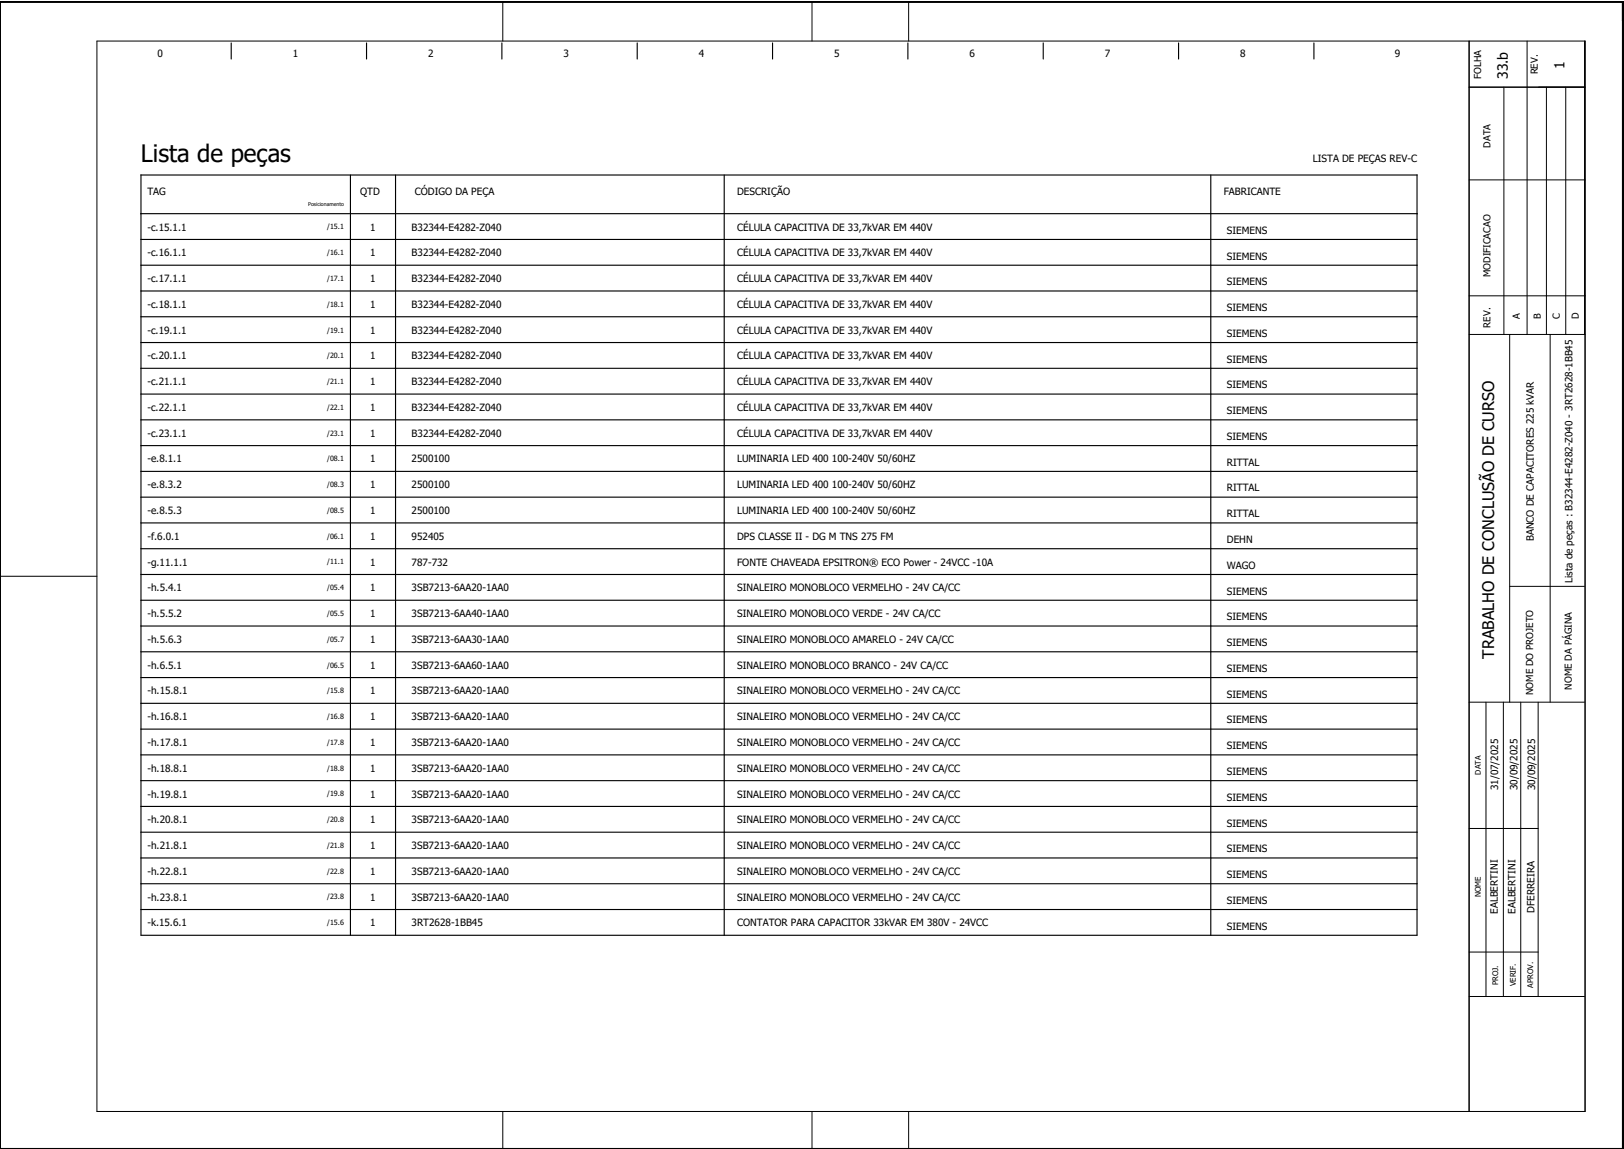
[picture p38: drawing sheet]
<svg xmlns="http://www.w3.org/2000/svg" width="504mm" height="357mm" viewBox="0 0 504 357" stroke-linecap="round" stroke-linejoin="round" font-family="sans-serif">
<defs><g id="words">
<text font-size="7.5" x="43.8" y="50.3">Lista de peças</text>
<text font-size="5" x="463.7" y="204.4" transform="rotate(-90 463.7 204.4)">TRABALHO DE CONCLUSÃO DE CURSO</text>
<g font-size="4.3">
<text x="485.5" y="21.5" transform="rotate(-90 485.5 21.5)">1</text>
<text x="467.9" y="24.6" transform="rotate(-90 467.9 24.6)">33.b</text>
</g>
<g font-size="3.1">
<text x="48.9" y="17.6">0</text>
<text x="90.9" y="17.6">1</text>
<text x="132.9" y="17.6">2</text>
<text x="174.9" y="17.6">3</text>
<text x="216.9" y="17.6">4</text>
<text x="258.9" y="17.6">5</text>
<text x="300.9" y="17.6">6</text>
<text x="342.9" y="17.6">7</text>
<text x="384.9" y="17.6">8</text>
<text x="432.9" y="17.6">9</text>
<text x="407.4" y="50.3">LISTA DE PEÇAS REV-C</text>
<text x="45.7" y="60.6">TAG</text>
<text x="111.8" y="60.6">QTD</text>
<text x="128.8" y="60.6">CÓDIGO DA PEÇA</text>
<text x="228.7" y="60.6">DESCRIÇÃO</text>
<text x="379.8" y="60.6">FABRICANTE</text>
<text x="45.7" y="71.6">-c.15.1.1</text>
<text x="114.9" y="71.6">1</text>
<text x="127.8" y="71.6">B32344-E4282-Z040</text>
<text x="228.7" y="71.6">CÉLULA CAPACITIVA DE 33,7kVAR EM 440V</text>
<text x="380.7" y="72.6">SIEMENS</text>
<text x="45.7" y="79.6">-c.16.1.1</text>
<text x="114.9" y="79.6">1</text>
<text x="127.8" y="79.6">B32344-E4282-Z040</text>
<text x="228.7" y="79.6">CÉLULA CAPACITIVA DE 33,7kVAR EM 440V</text>
<text x="380.7" y="80.6">SIEMENS</text>
<text x="45.7" y="87.6">-c.17.1.1</text>
<text x="114.9" y="87.6">1</text>
<text x="127.8" y="87.6">B32344-E4282-Z040</text>
<text x="228.7" y="87.6">CÉLULA CAPACITIVA DE 33,7kVAR EM 440V</text>
<text x="380.7" y="88.6">SIEMENS</text>
<text x="45.7" y="95.6">-c.18.1.1</text>
<text x="114.9" y="95.6">1</text>
<text x="127.8" y="95.6">B32344-E4282-Z040</text>
<text x="228.7" y="95.6">CÉLULA CAPACITIVA DE 33,7kVAR EM 440V</text>
<text x="380.7" y="96.6">SIEMENS</text>
<text x="45.7" y="103.6">-c.19.1.1</text>
<text x="114.9" y="103.6">1</text>
<text x="127.8" y="103.6">B32344-E4282-Z040</text>
<text x="228.7" y="103.6">CÉLULA CAPACITIVA DE 33,7kVAR EM 440V</text>
<text x="380.7" y="104.6">SIEMENS</text>
<text x="45.7" y="111.6">-c.20.1.1</text>
<text x="114.9" y="111.6">1</text>
<text x="127.8" y="111.6">B32344-E4282-Z040</text>
<text x="228.7" y="111.6">CÉLULA CAPACITIVA DE 33,7kVAR EM 440V</text>
<text x="380.7" y="112.6">SIEMENS</text>
<text x="45.7" y="119.6">-c.21.1.1</text>
<text x="114.9" y="119.6">1</text>
<text x="127.8" y="119.6">B32344-E4282-Z040</text>
<text x="228.7" y="119.6">CÉLULA CAPACITIVA DE 33,7kVAR EM 440V</text>
<text x="380.7" y="120.6">SIEMENS</text>
<text x="45.7" y="127.6">-c.22.1.1</text>
<text x="114.9" y="127.6">1</text>
<text x="127.8" y="127.6">B32344-E4282-Z040</text>
<text x="228.7" y="127.6">CÉLULA CAPACITIVA DE 33,7kVAR EM 440V</text>
<text x="380.7" y="128.6">SIEMENS</text>
<text x="45.7" y="135.6">-c.23.1.1</text>
<text x="114.9" y="135.6">1</text>
<text x="127.8" y="135.6">B32344-E4282-Z040</text>
<text x="228.7" y="135.6">CÉLULA CAPACITIVA DE 33,7kVAR EM 440V</text>
<text x="380.7" y="136.6">SIEMENS</text>
<text x="45.7" y="143.6">-e.8.1.1</text>
<text x="114.9" y="143.6">1</text>
<text x="127.8" y="143.6">2500100</text>
<text x="228.7" y="143.6">LUMINARIA LED 400 100-240V 50/60HZ</text>
<text x="380.7" y="144.6">RITTAL</text>
<text x="45.7" y="151.6">-e.8.3.2</text>
<text x="114.9" y="151.6">1</text>
<text x="127.8" y="151.6">2500100</text>
<text x="228.7" y="151.6">LUMINARIA LED 400 100-240V 50/60HZ</text>
<text x="380.7" y="152.6">RITTAL</text>
<text x="45.7" y="159.6">-e.8.5.3</text>
<text x="114.9" y="159.6">1</text>
<text x="127.8" y="159.6">2500100</text>
<text x="228.7" y="159.6">LUMINARIA LED 400 100-240V 50/60HZ</text>
<text x="380.7" y="160.6">RITTAL</text>
<text x="45.7" y="167.6">-f.6.0.1</text>
<text x="114.9" y="167.6">1</text>
<text x="127.8" y="167.6">952405</text>
<text x="228.7" y="167.6">DPS CLASSE II - DG M TNS 275 FM</text>
<text x="476" y="168" transform="rotate(-90 476 168)">BANCO DE CAPACITORES 225 kVAR</text>
<text x="380.7" y="168.6">DEHN</text>
<text x="45.7" y="175.6">-g.11.1.1</text>
<text x="114.9" y="175.6">1</text>
<text x="127.8" y="175.6">787-732</text>
<text x="228.7" y="175.6">FONTE CHAVEADA EPSITRON® ECO Power - 24VCC -10A</text>
<text x="380.7" y="176.6">WAGO</text>
<text x="45.7" y="183.6">-h.5.4.1</text>
<text x="114.9" y="183.6">1</text>
<text x="127.8" y="183.6">3SB7213-6AA20-1AA0</text>
<text x="228.7" y="183.6">SINALEIRO MONOBLOCO VERMELHO - 24V CA/CC</text>
<text x="380.7" y="184.6">SIEMENS</text>
<text x="488" y="180.9" transform="rotate(-90 488 180.9)">Lista de peças : B32344-E4282-Z040 - 3RT2628-1BB45</text>
<text x="45.7" y="191.6">-h.5.5.2</text>
<text x="114.9" y="191.6">1</text>
<text x="127.8" y="191.6">3SB7213-6AA40-1AA0</text>
<text x="228.7" y="191.6">SINALEIRO MONOBLOCO VERDE - 24V CA/CC</text>
<text x="380.7" y="192.6">SIEMENS</text>
<text x="45.7" y="199.6">-h.5.6.3</text>
<text x="114.9" y="199.6">1</text>
<text x="127.8" y="199.6">3SB7213-6AA30-1AA0</text>
<text x="228.7" y="199.6">SINALEIRO MONOBLOCO AMARELO - 24V CA/CC</text>
<text x="380.7" y="200.6">SIEMENS</text>
<text x="45.7" y="207.6">-h.6.5.1</text>
<text x="114.9" y="207.6">1</text>
<text x="127.8" y="207.6">3SB7213-6AA60-1AA0</text>
<text x="228.7" y="207.6">SINALEIRO MONOBLOCO BRANCO - 24V CA/CC</text>
<text x="380.7" y="208.6">SIEMENS</text>
<text x="45.7" y="215.6">-h.15.8.1</text>
<text x="114.9" y="215.6">1</text>
<text x="127.8" y="215.6">3SB7213-6AA20-1AA0</text>
<text x="228.7" y="215.6">SINALEIRO MONOBLOCO VERMELHO - 24V CA/CC</text>
<text x="380.7" y="216.6">SIEMENS</text>
<text x="45.7" y="223.6">-h.16.8.1</text>
<text x="114.9" y="223.6">1</text>
<text x="127.8" y="223.6">3SB7213-6AA20-1AA0</text>
<text x="228.7" y="223.6">SINALEIRO MONOBLOCO VERMELHO - 24V CA/CC</text>
<text x="380.7" y="224.6">SIEMENS</text>
<text x="45.7" y="231.6">-h.17.8.1</text>
<text x="114.9" y="231.6">1</text>
<text x="127.8" y="231.6">3SB7213-6AA20-1AA0</text>
<text x="228.7" y="231.6">SINALEIRO MONOBLOCO VERMELHO - 24V CA/CC</text>
<text x="380.7" y="232.6">SIEMENS</text>
<text x="45.7" y="239.6">-h.18.8.1</text>
<text x="114.9" y="239.6">1</text>
<text x="127.8" y="239.6">3SB7213-6AA20-1AA0</text>
<text x="228.7" y="239.6">SINALEIRO MONOBLOCO VERMELHO - 24V CA/CC</text>
<text x="380.7" y="240.6">SIEMENS</text>
<text x="465" y="245.3" transform="rotate(-90 465 245.3)">31/07/2025</text>
<text x="471" y="245.3" transform="rotate(-90 471 245.3)">30/09/2025</text>
<text x="476.4" y="245.3" transform="rotate(-90 476.4 245.3)">30/09/2025</text>
<text x="45.7" y="247.6">-h.19.8.1</text>
<text x="114.9" y="247.6">1</text>
<text x="127.8" y="247.6">3SB7213-6AA20-1AA0</text>
<text x="228.7" y="247.6">SINALEIRO MONOBLOCO VERMELHO - 24V CA/CC</text>
<text x="380.7" y="248.6">SIEMENS</text>
<text x="45.7" y="255.6">-h.20.8.1</text>
<text x="114.9" y="255.6">1</text>
<text x="127.8" y="255.6">3SB7213-6AA20-1AA0</text>
<text x="228.7" y="255.6">SINALEIRO MONOBLOCO VERMELHO - 24V CA/CC</text>
<text x="380.7" y="256.6">SIEMENS</text>
<text x="45.7" y="263.6">-h.21.8.1</text>
<text x="114.9" y="263.6">1</text>
<text x="127.8" y="263.6">3SB7213-6AA20-1AA0</text>
<text x="228.7" y="263.6">SINALEIRO MONOBLOCO VERMELHO - 24V CA/CC</text>
<text x="380.7" y="264.6">SIEMENS</text>
<text x="45.7" y="271.6">-h.22.8.1</text>
<text x="114.9" y="271.6">1</text>
<text x="127.8" y="271.6">3SB7213-6AA20-1AA0</text>
<text x="228.7" y="271.6">SINALEIRO MONOBLOCO VERMELHO - 24V CA/CC</text>
<text x="380.7" y="272.6">SIEMENS</text>
<text x="45.7" y="279.6">-h.23.8.1</text>
<text x="114.9" y="279.6">1</text>
<text x="127.8" y="279.6">3SB7213-6AA20-1AA0</text>
<text x="228.7" y="279.6">SINALEIRO MONOBLOCO VERMELHO - 24V CA/CC</text>
<text x="380.7" y="280.6">SIEMENS</text>
<text x="45.7" y="287.6">-k.15.6.1</text>
<text x="114.9" y="287.6">1</text>
<text x="127.8" y="287.6">3RT2628-1BB45</text>
<text x="228.7" y="287.6">CONTATOR PARA CAPACITOR 33kVAR EM 380V - 24VCC</text>
<text x="464.8" y="283.7" transform="rotate(-90 464.8 283.7)">EALBERTINI</text>
<text x="470.3" y="283.7" transform="rotate(-90 470.3 283.7)">EALBERTINI</text>
<text x="476.2" y="283.3" transform="rotate(-90 476.2 283.3)">DFERREIRA</text>
<text x="380.7" y="288.6">SIEMENS</text>
</g>
<g font-size="3">
<text x="477.2" y="23.1" transform="rotate(-90 477.2 23.1)">REV.</text>
<text x="459.6" y="24.5" transform="rotate(-90 459.6 24.5)">FOLHA</text>
<text x="462.5" y="45.8" transform="rotate(-90 462.5 45.8)">DATA</text>
<text x="462.5" y="86" transform="rotate(-90 462.5 86)">MODIFICACAO</text>
<text x="462.5" y="101.7" transform="rotate(-90 462.5 101.7)">REV.</text>
<text x="471.7" y="98.9" transform="rotate(-90 471.7 98.9)">A</text>
<text x="478.2" y="99.2" transform="rotate(-90 478.2 99.2)">B</text>
<text x="484.1" y="99.1" transform="rotate(-90 484.1 99.1)">C</text>
<text x="489.9" y="99.2" transform="rotate(-90 489.9 99.2)">D</text>
<text x="475.7" y="215.8" transform="rotate(-90 475.7 215.8)">NOME DO PROJETO</text>
<text x="487.8" y="214.1" transform="rotate(-90 487.8 214.1)">NOME DA PÁGINA</text>
</g>
<g font-size="2.4">
<text x="459.6" y="240.4" transform="rotate(-90 459.6 240.4)">DATA</text>
<text x="459.6" y="278.5" transform="rotate(-90 459.6 278.5)">NOME</text>
<text x="464.9" y="305.9" transform="rotate(-90 464.9 305.9)">PROJ.</text>
<text x="470.4" y="306.1" transform="rotate(-90 470.4 306.1)">VERIF.</text>
<text x="475.8" y="306.6" transform="rotate(-90 475.8 306.6)">APROV.</text>
</g>
<g font-size="2.2">
<text x="101.6" y="71.2">/15.1</text>
<text x="101.6" y="79.2">/16.1</text>
<text x="101.6" y="87.2">/17.1</text>
<text x="101.6" y="95.2">/18.1</text>
<text x="101.6" y="103.2">/19.1</text>
<text x="101.6" y="111.2">/20.1</text>
<text x="101.6" y="119.2">/21.1</text>
<text x="101.6" y="127.2">/22.1</text>
<text x="101.6" y="135.2">/23.1</text>
<text x="101.6" y="143.2">/08.1</text>
<text x="101.6" y="151.2">/08.3</text>
<text x="101.6" y="159.2">/08.5</text>
<text x="101.6" y="167.2">/06.1</text>
<text x="101.6" y="175.2">/11.1</text>
<text x="101.6" y="183.2">/05.4</text>
<text x="101.6" y="191.2">/05.5</text>
<text x="101.6" y="199.2">/05.7</text>
<text x="101.6" y="207.2">/06.5</text>
<text x="101.6" y="215.2">/15.8</text>
<text x="101.6" y="223.2">/16.8</text>
<text x="101.6" y="231.2">/17.8</text>
<text x="101.6" y="239.2">/18.8</text>
<text x="101.6" y="247.2">/19.8</text>
<text x="101.6" y="255.2">/20.8</text>
<text x="101.6" y="263.2">/21.8</text>
<text x="101.6" y="271.2">/22.8</text>
<text x="101.6" y="279.2">/23.8</text>
<text x="101.6" y="287.2">/15.6</text>
</g>
<text font-size="1.6" x="95.6" y="64">Posicionamento</text>
</g></defs>
<g fill="none" stroke="#000" stroke-width=".35">
<path d="M.1 .5h503.4v356h-503.4zM71.8 13.3v5M113.8 13.3v5M155.7 13.3v5M197.7 13.3v5M239.7 13.3v5M281.7 13.3v5M323.8 13.3v5M365.7 13.3v5M407.8 13.3v5M43.8 54.3h396v236h-396zM108.8 54.3v236"/>
<path d="M122.8 54.3v236M224.8 54.3v236M375.8 54.3v236M43.8 66.3h396M43.8 74.3h396M43.8 82.3h396M43.8 90.3h396M43.8 98.3h396M43.8 106.3h396M43.8 114.3h396M43.8 122.3h396M43.8 130.3h396"/>
<path d="M43.8 138.3h396M43.8 146.3h396M43.8 154.3h396M43.8 162.3h396M43.8 170.3h396M43.8 178.3h396M43.8 186.3h396M43.8 194.3h396M43.8 202.3h396M43.8 210.3h396M43.8 218.3h396M43.8 226.3h396"/>
<path d="M43.8 234.3h396M43.8 242.3h396M43.8 250.3h396M43.8 258.3h396M43.8 266.3h396M43.8 274.3h396M43.8 282.3h396"/>
</g>
<g fill="none" stroke="#000" stroke-width=".31">
<path d="M.1 .5h503.8M.1 .8h503.8M30.1 12.7h461.8v332.3h-461.8zM156 .8v11.9M252 .8v11.9M282 .8v11.9M455.9 12.7v332.3M473.9 12.7v91.1M491.7 12.7v91.1M455.9 27.1h36M466.7 27.1v76.7M479.9 27.1v76.7"/>
<path d="M485.9 27.1v76.7M455.9 55.8h36M455.9 91.8h36M455.9 103.8h36M468.5 103.8v114.2M481.1 103.8v114.2M.1 178.9h30M468.5 182h23.2M455.9 218h35.8M461.1 218v91.3M466.5 218v91.3M471.9 218v91.3"/>
<path d="M477.3 218v91.3M455.9 257.2h21.4M455.9 295.5h21.4M455.9 309.3h35.9M.1 356.7v-356.2h503.8v356.2M156 345v11.7M252 345v11.7M282 345v11.7"/>
</g>
<use href="#words"/>
</svg>
